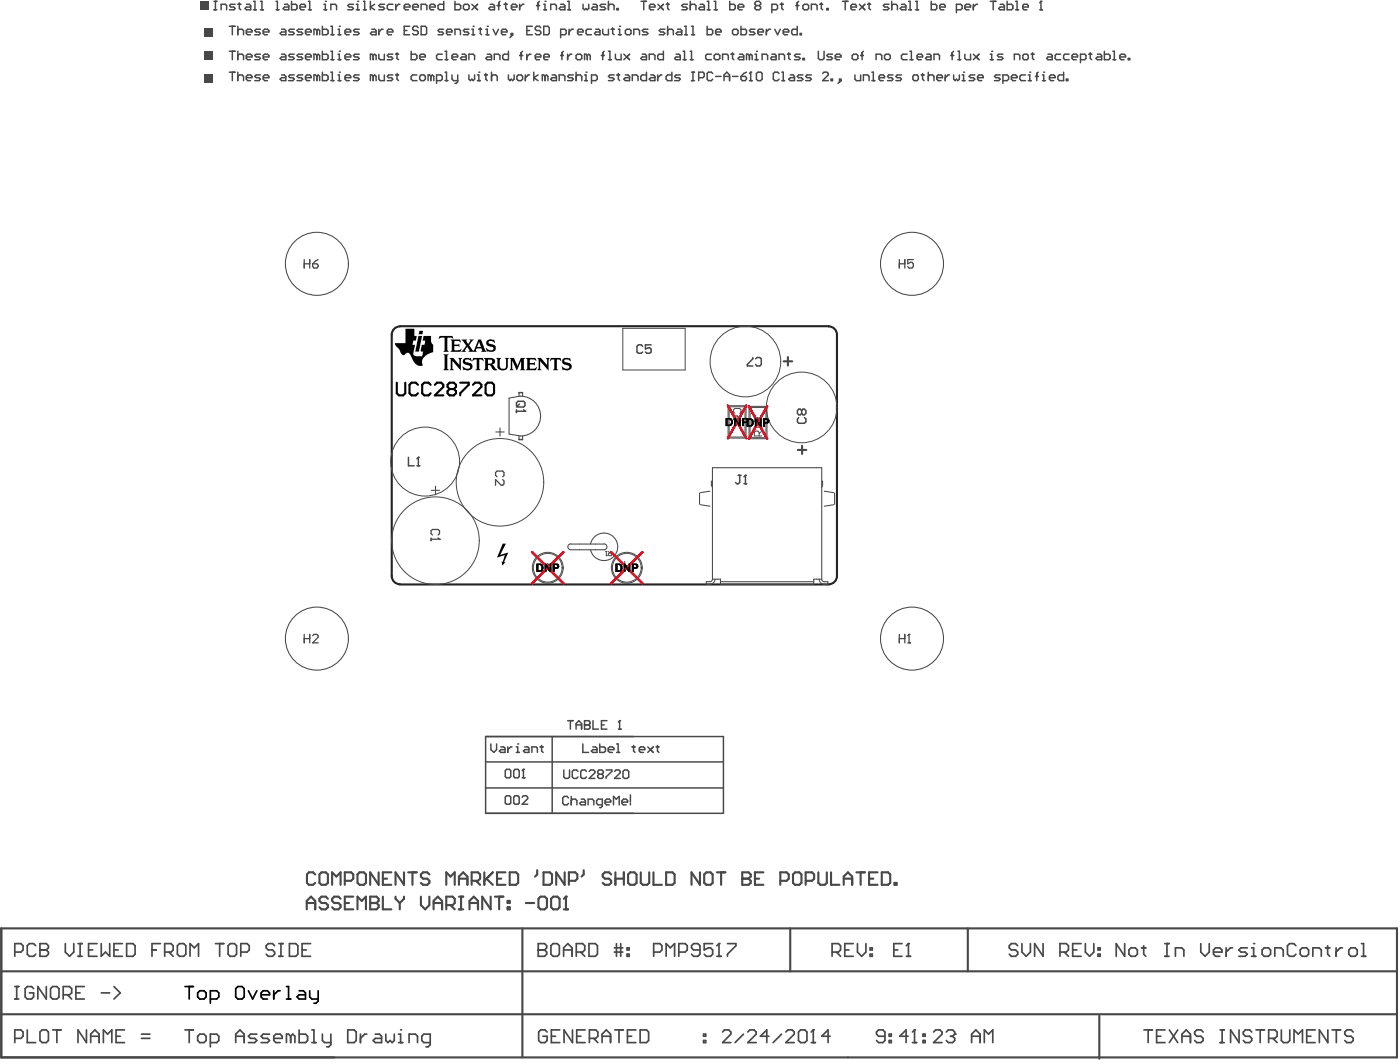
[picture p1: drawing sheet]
<svg xmlns="http://www.w3.org/2000/svg" width="279mm" height="212mm" viewBox="0 0 279 212" stroke-linecap="round" stroke-linejoin="round" font-family="sans-serif">
<path d="M79.6 64.9a1.64 1.64 0 0 0-1.6 1.7v48a1.64 1.64 0 0 0 1.6 1.6M79.6 64.9h85.4M165 64.9a1.64 1.64 0 0 1 1.6 1.7v48a1.64 1.64 0 0 1-1.6 1.6M79.6 116.3h85.4" fill="none" stroke="#242424" stroke-width=".42"/>
<path d="M144.9 80.7l3.7 6.5M148.6 80.7l-3.7 6.5M149.1 80.8l3.6 6.5M152.7 80.8l-3.6 6.5M105.9 109.8l6.3 6.3M112.2 109.8l-6.3 6.3M121.7 109.8l6.2 6.3M127.9 109.8l-6.2 6.3" fill="none" stroke="#ee0e22" stroke-width=".42"/>
<g fill="#000">
<path d="M80.7 65.4h1.8v1.4h.5l-.2 1h-.5l-.2 .8h.5l-.3 1.9 .4 .3 1.3 .1 .3-1h-.6l.1-.6 .2-.7h.5l.2-.8h-.6l.2-.9 1.5-.1v1.2l.4 .6v1.5l-1.1 .3-.8 .7-.3 .7 .1 1h-.8l-.6-.4-.3-.4-.7-1.5-.3-.3h-.5l-.4 .5-.5-.2-.5-.9-.8-1-.1-.3h2.1zM83.3 66.8h.7l-.4 2.4-.2 .7h-.7zM83.5 65.8h.7l-.1 .7h-.8zM88.3 70.5h1l-.2 .2v2.7l.2 .2h-1l.2-.2v-2.4a.34 .34 0 0 0-.2-.5zM87.5 66.8h2.6l.2 .6-.4-.2-.8 .1v2.3l.2 .4h-1l.2-.3v-2.5h-.8l-.4 .2zM89.7 67.5h1.9l.1 .6-.4-.3-.9 .1v.7h.8l.2-.2v.7l-.1-.3h-.9v.8h1.1l.4-.2-.2 .6-2-.1a.44 .44 0 0 0 .2-.6v-1.5zM89.5 71.2h.8l1.1 1.4v-1.1l-.2-.3h.8l-.3 .3v2.2l-1.6-1.9v1.6l.2 .2h-.8l.2-.2v-2zM92.2 71.5l.4-.3h.7l.2 .1 .2-.1 .2 .7-.5-.4-.8 .1a.23 .23 0 0 0-.1 .2 .23 .23 0 0 0 .3 .2l.8 .2 .4 .3 .1 .6-.2 .3-.6 .3-.8-.2-.3 .1-.1-.7 .7 .5h.5l.3-.3-.1-.3-.9-.2-.4-.3-.1-.5zM94.2 71.2h1.9l.2 .7-.3-.4h-.6v1.9l.3 .2h-1.1l.3-.2v-1.9h-.5l-.4 .4zM96.9 67.8l.6-.3 .7 .2 .2-.2 .2 .7-.7-.4-.6 .1a.32 .32 0 0 0 .2 .5l.6 .1 .5 .3 .1 .7-.3 .4-.3 .1-1.1-.1-.1 .1-.1-.8 .7 .5 .6-.1 .2-.3-.2-.2-1.2-.4-.1-.2zM98.8 71.2h.9l-.2 .3v1.4l.3 .5h.7l.2-.3v-1.6l-.2-.3h.8l-.2 .3v1.5l-.2 .4-.6 .3h-.5l-.6-.3-.2-.2v-1.7zM101.5 71.2h.8l.7 1.6 .7-1.6h.8l-.2 .2v2l.2 .2h-1l.2-.2v-1.6l-.8 1.9-.9-1.9v1.6l.2 .2h-.7l.2-.2v-2z"/>
<path d="M104.7 71.2h1.9l.2 .6-.6-.3-.7 .1v.6h.8l.2-.2v.7l-.3-.2h-.7v.8l.9 .1 .5-.4-.2 .6h-2l.3-.2v-1.6a.42 .42 0 0 0-.3-.6zM107 71.2h.7l1.2 1.4v-.8a.34 .34 0 0 0-.2-.5l.7-.1-.2 .4v2.1l-1.6-1.9-.1 1.6 .3 .2h-.8l.2-.4v-1.6zM109.6 71.2h2l.1 .7-.3-.4h-.6v1.9l.3 .2h-1l.2-.2v-1.9h-.5l-.3 .4zM112 71.4l.4-.2h.7l.1 .1 .3-.1 .1 .7-.4-.4h-.6a.29 .29 0 0 0-.3 .2 .29 .29 0 0 0 .1 .3l1 .2 .3 .3 .1 .5-.3 .6-.5 .1-.7-.2-.3 .1-.2-.7 .7 .5h.6l.2-.3-.1-.3-.8-.2-.4-.3-.1-.6zM146.1 83.2h.4l.6 1v-1h.3v1.6h-.3l-.6-1.1v1.1h-.4zM150.3 83.2h.3l.7 1.1v-1.1h.3v1.7h-.3l-.7-1.1v1.1h-.3zM100.1 108.1h.6l-1.1 2.3 1.6-.5-.9 2 .4-.1-.7 .7-.1-.9 .2 .2 .4-1.4-1.6 .5zM108.5 112.1h.2l.7 1.1v-1.1h.3v1.6h-.3l-.7-1v1h-.2zM124.2 112.1h.3l.7 1.1v-1.1h.3v1.6h-.4l-.6-1v1h-.3z"/>
<path d="M91.9 67.5h1.1l-.2 .3 .4 .6 .4-.6-.2-.3h.9l-.9 1.1 .8 1.2 .2-.2 .8-2 .6-.1 .7 2 .3 .5h-1l.2-.2-.1-.5h-1l-.2 .5 .2 .2h-1.6l.2-.4-.5-.6-.5 .6 .3 .4h-1l1-1.2zM95.3 68l-.3 1h.7z"/>
<path d="M96.3 71.2h1.6l.5 .2 .2 .3-.1 .6-.6 .3 .4 .2 .3 .5 .4 .3-.5 .1-.4-.1-.5-.9-.5-.1v.8l.2 .2h-1l.3-.2v-1.6a.36 .36 0 0 0-.3-.6zM97.1 71.5v.8h.5a.32 .32 0 0 0 .4-.4l-.2-.4z"/>
<path d="M144.5 83.2h.9l.3 .2 .2 .7-.3 .5-1.1 .2zM144.8 83.4v1.1l.6-.1 .1-.8-.3-.2z"/>
<path d="M144.5 83.2h.9l.3 .2 .2 .7-.3 .5-1.1 .2zM144.8 83.4v1.1l.6-.1 .1-.8-.3-.2z"/>
<path d="M144.5 83.2h.9l.3 .2 .2 .7-.3 .5-1.1 .2zM144.8 83.4v1.1l.6-.1 .1-.8-.3-.2z"/>
<path d="M147.8 83.2h.5a.53 .53 0 0 1 .7 .5 .53 .53 0 0 1-.7 .5h-.2v.6h-.3zM148.1 83.4v.5h.3a.25 .25 0 0 0 .3-.3 .25 .25 0 0 0-.4-.2z"/>
<path d="M147.8 83.2h.5a.53 .53 0 0 1 .7 .5 .53 .53 0 0 1-.7 .5h-.2v.6h-.3zM148.1 83.4v.5h.3a.25 .25 0 0 0 .3-.3 .25 .25 0 0 0-.4-.2z"/>
<path d="M147.8 83.2h.5a.53 .53 0 0 1 .7 .5 .53 .53 0 0 1-.7 .5h-.2v.6h-.3zM148.1 83.4v.5h.3a.25 .25 0 0 0 .3-.3 .25 .25 0 0 0-.4-.2z"/>
<path d="M148.6 83.2h.8l.4 .2 .2 .4v.6l-.3 .4-1.1 .1zM149 83.5v1.1h.2a.54 .54 0 0 0 .5-.5 .54 .54 0 0 0-.5-.6z"/>
<path d="M148.6 83.2h.8l.4 .2 .2 .4v.6l-.3 .4-1.1 .1zM149 83.5v1.1h.2a.54 .54 0 0 0 .5-.5 .54 .54 0 0 0-.5-.6z"/>
<path d="M148.6 83.2h.8l.4 .2 .2 .4v.6l-.3 .4-1.1 .1zM149 83.5v1.1h.2a.54 .54 0 0 0 .5-.5 .54 .54 0 0 0-.5-.6z"/>
<path d="M151.9 83.2h.6a.52 .52 0 0 1 .6 .6 .52 .52 0 0 1-.6 .4h-.2v.7h-.4zM152.3 83.5v.5h.2a.25 .25 0 0 0 .3-.3 .25 .25 0 0 0-.4-.2z"/>
<path d="M151.9 83.2h.6a.52 .52 0 0 1 .6 .6 .52 .52 0 0 1-.6 .4h-.2v.7h-.4zM152.3 83.5v.5h.2a.25 .25 0 0 0 .3-.3 .25 .25 0 0 0-.4-.2z"/>
<path d="M151.9 83.2h.6a.52 .52 0 0 1 .6 .6 .52 .52 0 0 1-.6 .4h-.2v.7h-.4zM152.3 83.5v.5h.2a.25 .25 0 0 0 .3-.3 .25 .25 0 0 0-.4-.2z"/>
<path d="M106.8 112.1h.9l.3 .3 .2 .8-.3 .4-.2 .1h-.9zM107.1 112.4v1.1l.6-.1 .1-.6a.44 .44 0 0 0-.5-.4z"/>
<path d="M106.8 112.1h.9l.3 .3 .2 .8-.3 .4-.2 .1h-.9zM107.1 112.4v1.1l.6-.1 .1-.6a.44 .44 0 0 0-.5-.4z"/>
<path d="M106.8 112.1h.9l.3 .3 .2 .8-.3 .4-.2 .1h-.9zM107.1 112.4v1.1l.6-.1 .1-.6a.44 .44 0 0 0-.5-.4z"/>
<path d="M110.1 112.1h.5a.5 .5 0 0 1 .7 .5 .5 .5 0 0 1-.5 .5l-.4 .1v.5h-.3zM110.4 112.4v.5h.2a.27 .27 0 0 0 .4-.3 .27 .27 0 0 0-.4-.2z"/>
<path d="M110.1 112.1h.5a.5 .5 0 0 1 .7 .5 .5 .5 0 0 1-.5 .5l-.4 .1v.5h-.3zM110.4 112.4v.5h.2a.27 .27 0 0 0 .4-.3 .27 .27 0 0 0-.4-.2z"/>
<path d="M110.1 112.1h.5a.5 .5 0 0 1 .7 .5 .5 .5 0 0 1-.5 .5l-.4 .1v.5h-.3zM110.4 112.4v.5h.2a.27 .27 0 0 0 .4-.3 .27 .27 0 0 0-.4-.2z"/>
<path d="M122.5 112.1h.9l.3 .3 .2 .8-.3 .4-.2 .1h-.9zM122.9 112.4v1.1h.5l.2-.7a.44 .44 0 0 0-.6-.4z"/>
<path d="M122.5 112.1h.9l.3 .3 .2 .8-.3 .4-.2 .1h-.9zM122.9 112.4v1.1h.5l.2-.7a.44 .44 0 0 0-.6-.4z"/>
<path d="M122.5 112.1h.9l.3 .3 .2 .8-.3 .4-.2 .1h-.9zM122.9 112.4v1.1h.5l.2-.7a.44 .44 0 0 0-.6-.4z"/>
<path d="M125.8 112.1h.6a.5 .5 0 0 1 .6 .5 .5 .5 0 0 1-.5 .5l-.4 .1v.5h-.3zM126.1 112.4v.5h.2a.27 .27 0 0 0 .4-.3 .27 .27 0 0 0-.4-.2z"/>
<path d="M125.8 112.1h.6a.5 .5 0 0 1 .6 .5 .5 .5 0 0 1-.5 .5l-.4 .1v.5h-.3zM126.1 112.4v.5h.2a.27 .27 0 0 0 .4-.3 .27 .27 0 0 0-.4-.2z"/>
<path d="M125.8 112.1h.6a.5 .5 0 0 1 .6 .5 .5 .5 0 0 1-.5 .5l-.4 .1v.5h-.3zM126.1 112.4v.5h.2a.27 .27 0 0 0 .4-.3 .27 .27 0 0 0-.4-.2z"/>
</g>
<path d="M79 76.1v2.1l.4 .5h.9l.4-.5v-2.1M83.2 76.5l-.4-.4h-.9l-.4 .4v1.7l.4 .5h.9l.4-.5M85.7 76.5l-.4-.4h-.8l-.5 .4v1.7l.5 .5h.8l.4-.5M86.6 76.5l.4-.4h.8l.5 .4v.5l-1.7 1.7h1.7M89.5 77.4l-.4 .4v.4l.4 .5h.9l.4-.5v-.4l-.4-.4M89.5 77.4l-.4-.4v-.5l.4-.4h.9l.4 .4v.5l-.4 .4M89.5 77.4h.9M91.6 76.1h1.7v.4l-1.7 1.7v.5M94.1 76.5l.5-.4h.8l.4 .4v.5l-1.7 1.7h1.7M96.7 76.5l.4-.4h.8l.5 .4v1.7l-.5 .5h-.8l-.4-.5z" fill="none" stroke="#000" stroke-width=".42"/>
<g fill="none" stroke="#000" stroke-width=".34">
<path d="M36.8 196.3h1.7M37.7 196.3v2.4M39.3 197.5l.5-.4h.8l.4 .4v.8l-.4 .4h-.8l-.5-.4zM41.9 198.7h1.2l.5-.4v-.8l-.5-.4h-1.2v2.5M46.9 196.7l.4-.4h.9l.4 .4v1.6l-.4 .4h-.9l-.4-.4zM49.4 197.1l.9 1.6 .8-1.6M52 197.9h1.7v-.4l-.5-.4h-.8l-.4 .4v.8l.4 .4h.8M54.5 197.1v1.6M55.8 197.1h-.5l-.8 .8M57 196.3h.4v2.4M57 198.7h.9M59.5 197.1h.9l.4 .4v1.2h-1.3l-.4-.4 .4-.4h1.3"/>
<path d="M61.7 197.1v1.2l.4 .4h1.2M63.3 197.1v2.1l-.4 .4h-.4"/>
</g>
<g fill="none" stroke="#484848" stroke-width=".21">
<path d="M103.3 78.1h.7M103.7 78.8l-2.4 .4v7.2l2.4 .3M104 78.8v-.7h-.7v.8M103.3 86.7v.8h.7v-.8M103.3 87.4h.7M139.3 98.1v2.2M141.3 97.7l-1.9 .3M141.8 93h21.8v22.2h-1.6v1h-18.6v-1h-1.6zM141.8 95.7h-.2v.8l.2 .5M163.6 95.7h.1v.8l-.1 .5M164.1 97.7l1.9 .3M166.1 98.1v2.2"/>
<path d="M113.6 108.2h6.6M113.6 109.4h6.6M139.4 100.4l1.9 .3M141.3 115.7h-.7v.5h.7M143.4 115.7h18.6M164.1 115.7h.7v.5h-.7M166 100.4l-1.9 .3"/>
</g>
<g fill="none" stroke="#484848" stroke-width=".2">
<path d="M124 65.3h12.4v8.3h-12.4zM144.9 80.8v6.3M145 80.8h.1v6.3h-.1M145.1 87v.2h3.3v-.2M145.1 80.8v.1h3.3v-.1M145.1 86.9h3.3M145.1 80.7h3.3M148.3 80.8v6.3M148.3 80.8h.2v6.3h-.2M149.1 80.9v6.3M149.1 80.9h.2v6.3h-.2M149.2 87.2v-.1h3.4v.1"/>
<path d="M149.2 81v-.2h3.4v.2M149.2 87.3h3.4M149.2 81.1h3.4M152.5 80.9v6.3M152.5 80.9h.2v6.3h-.2"/>
</g>
<path d="M.3 184.7h277.8v25.7h-277.8zM.3 193.2h277.8M104 184.7v25.7M157.3 184.7v8.5M192.7 184.7v8.5M.3 201.8h277.7M218.8 202.1v8.5" fill="none" stroke="#484848" stroke-width=".42"/>
<path d="M96.7 146.5h47.3v15.3h-47.3zM96.7 156.7h47.3M96.7 151.6h47.2M109.9 146.5v15.3" fill="none" stroke="#484848" stroke-width=".29"/>
<g fill="#484848">
<path d="M40.7 5.6h1.7v1.7h-1.7z" fill-rule="evenodd"/>
<path d="M40.7 10.2h1.7v1.7h-1.7z" fill-rule="evenodd"/>
<path d="M40.7 14.8h1.7v1.7h-1.7z" fill-rule="evenodd"/>
<path d="M39.9 .3h1.6v1.6h-1.6z" fill-rule="evenodd"/>
</g>
<path d="M85.9 97.5h1.6M86.7 96.7v1.7" fill="none" stroke="#484848" stroke-width=".21"/>
<g fill="none" stroke="#484848" stroke-width=".34">
<path d="M223.9 187.7v2.5l-1.7-2.5v2.5M224.7 189l.5-.4h.8l.4 .4v.8l-.4 .4h-.8l-.5-.4zM227.3 188.6h.8M227.7 188.1v1.7l.4 .4M231.9 190.2h.8M231.9 187.7h.8M232.3 187.7v2.5M234 190.2v-1.6h1.3l.4 .4v1.2M239 187.7v1.7l.9 .8 .8-.8v-1.7M241.6 189.4h1.6v-.4l-.4-.4h-.8l-.4 .4v.8l.4 .4h.8M244.1 188.6v1.6M245.4 188.6h-.5l-.8 .8"/>
<path d="M248.3 188.6h-1.3l-.4 .4 .4 .4h.9l.4 .4-.4 .4h-1.3M249.1 190.2h.9M249.1 188.6h.5v1.6"/>
</g>
<circle cx="249.6" cy="187.7" r=".17" fill="#484848"/>
<g fill="none" stroke="#484848" stroke-width=".34">
<path d="M177.9 189h.8M179.6 187.7h-1.7v2.5h1.7M180.4 190.2h.9M180.8 187.7v2.5M251.2 189l.5-.4h.8l.4 .4v.8l-.4 .4h-.8l-.5-.4zM253.8 190.2v-1.6h1.2l.5 .4v1.2M258 188.1l-.4-.4h-.9l-.4 .4v1.7l.4 .4h.9l.4-.4M258.8 189l.4-.4h.9l.4 .4v.8l-.4 .4h-.9l-.4-.4zM261.3 190.2v-1.6h1.3l.4 .4v1.2M263.9 188.6h.8M264.3 188.1v1.7l.4 .4M266 188.6v1.6"/>
<path d="M267.2 188.6h-.4l-.8 .8M268.5 189l.4-.4h.9l.4 .4v.8l-.4 .4h-.9l-.4-.4zM271 190.2h.9M271 187.7h.4v2.5"/>
</g>
<path d="M98.7 85.9h1.7M99.5 85.1v1.7" fill="none" stroke="#484848" stroke-width=".21"/>
<path d="M156 71.9h1.7M156.8 71v1.7" fill="none" stroke="#484848" stroke-width=".42"/>
<path d="M146 83l.3-.3h.4v.8l-.2 .2h-.2l-.3-.2zM146.3 82.2l-.3-.2v-.5l.3-.2h1l.2 .2v.5l-.2 .2M146.7 82.7l.8 1" fill="none" stroke="#484848" stroke-width=".2"/>
<path d="M85.8 107v.6M85.8 107.3h1.7M86.1 106.4l-.3-.2v-.6l.3-.3h1.1l.3 .3v.6l-.3 .2M87.2 107l.3 .3M87.5 107.3h.1" fill="none" stroke="#484848" stroke-width=".25"/>
<path d="M100.8 153h.6l.3 .3v1.2l-.3 .2h-.6l-.2-.2v-1.2zM102.5 153h.6l.3 .3v1.2l-.3 .2h-.6l-.2-.2v-1.2zM103.9 154.7h.6M104.2 153h.1M104.2 153v1.7M104.2 153l-.3 .3" fill="none" stroke="#484848" stroke-width=".29"/>
<circle cx="180.8" cy="187.7" r=".17" fill="#484848"/>
<g fill="none" stroke="#484848" stroke-width=".34">
<path d="M130.1 189.4h1.2l.5-.4v-.9l-.5-.4h-1.2v2.5M132.6 190.2v-2.5l.8 .9 .9-.9v2.5M135.1 189.4h1.3l.4-.4v-.9l-.4-.4h-1.3v2.5M139.3 189h-1.2l-.4-.4v-.5l.4-.4h.8l.4 .4v1.7l-.4 .4h-.8l-.4-.4M141.9 187.7h-1.7v1.3l.8-.4h.4l.5 .4v.8l-.5 .4h-.8l-.4-.4M142.7 190.2h.8M143.1 187.7v2.5M180.8 187.7l-.4 .4M2.9 206.6h1.3l.4-.5v-.8l-.4-.4h-1.3v2.5M5.4 204.9v2.5h1.7M8 205.3l.4-.4h.8l.4 .4v1.7l-.4 .4h-.8l-.4-.4zM10.5 204.9h1.7"/>
<path d="M11.3 204.9v2.5M17.2 204.9v2.5l-1.7-2.5v2.5M18.1 207.4v-1.7l.8-.8 .8 .8v1.7M18.1 206.1h1.6M20.6 207.4v-2.5l.8 .8 .9-.8v2.5M23.1 206.1h.8M24.8 204.9h-1.7v2.5h1.7M28.2 206.6h1.6M28.2 205.7h1.6M108.9 205.3l-.4-.4h-.8l-.5 .4v1.7l.5 .4h.8l.4-.4v-.9h-.8M109.8 206.1h.8M111.4 204.9h-1.6v2.5h1.6"/>
<path d="M114 204.9v2.5l-1.7-2.5v2.5M114.8 206.1h.8M116.5 204.9h-1.7v2.5h1.7M117.3 206.6h1.3l.4-.5v-.8l-.4-.4h-1.3v2.5M118.2 206.6l.8 .8M119.9 206.1h1.6M119.9 207.4v-1.7l.8-.8 .8 .8v1.7M122.4 204.9h1.7M123.2 204.9v2.5M124.9 206.1h.8M126.6 204.9h-1.7v2.5h1.7M127.4 204.9h1.3l.4 .4v1.7l-.4 .4h-1.3z"/>
<path d="M140.1 207h.4v.4h-.4zM140.1 205.7h.4v.4h-.4z"/>
</g>
<g fill="none" stroke="#484848" stroke-width=".29">
<path d="M102.8 80.1l.3-.3h1.1l.3 .3v.6l-.3 .3h-1.1l-.3-.3zM102.8 81.5v.6M102.8 81.8h1.7M103.4 80.4l-.6 .6M104.2 81.5l.3 .3M104.5 81.8h.1M100.8 158.3h.6l.3 .3v1.1l-.3 .3h-.6l-.2-.3v-1.1zM102.5 158.3h.6l.3 .3v1.1l-.3 .3h-.6l-.2-.3v-1.1zM103.9 158.6l.3-.3h.6l.2 .3v.3l-1.1 1.1h1.1M113 143.4h1.1M113.5 143.4v1.7M114.7 145.1v-1.1l.5-.6 .6 .6v1.1"/>
<path d="M114.7 144.2h1.1M116.4 144.2h.1M116.4 143.4h.8l.3 .3v.3l-.3 .2 .3 .3v.3l-.3 .3h-.8zM116.4 144.2h.8M118 143.4v1.7h1.1M119.7 144.2h.6M120.8 143.4h-1.1v1.7h1.1M123.1 145.1h.5M123.3 143.4h.1M123.3 143.4v1.7M123.3 143.4l-.2 .3"/>
</g>
<path d="M60.6 51.6v1.7M60.6 52.5h1.1M61.7 51.6v1.7M62.2 52.5h.9l.2 .3v.2l-.2 .3h-.6l-.3-.3zM63.3 51.6l-.5 .3-.6 .6M98.9 94.9l-.3-.3v-.6l.3-.3h1.2l.2 .3v.6l-.2 .3M100.1 95.4l.2 .3v.5l-.2 .3h-.3l-1.2-1.1v1.1M60.6 126.2v1.7M60.6 127h1.1M61.7 126.2v1.7M62.2 126.5l.3-.3h.6l.2 .3v.2l-1.1 1.2h1.1" fill="none" stroke="#484848" stroke-width=".25"/>
<path d="M150.2 85h.1M150.2 85h1.4M150.2 85l.2 .3M150.6 83.1h.1M150.6 83.1h-.2l-.2 .2v.5l.2 .2M150.6 83.1l.3 .2M150.9 83.3l.2-.2h.3l.2 .2v.5l-.2 .2M150.9 83.3v.2M151.1 86.7v-.7l-.2-.2h-.5l-.2 .2v.7h1.4M151.6 85.8l-.5 .5M151.6 84.8v.5" fill="none" stroke="#484848" stroke-width=".2"/>
<circle cx="143.1" cy="187.7" r=".17" fill="#484848"/>
<path d="M107.1 187.7v2.5h1.3l.4-.4v-.4l-.4-.4h-1.3M143.1 187.7l-.4 .4M144.8 187.7h1.7v.4l-1.7 1.7v.4" fill="none" stroke="#484848" stroke-width=".34"/>
<circle cx="107.1" cy="189" r=".17" fill="#484848"/>
<g fill="none" stroke="#484848" stroke-width=".34">
<path d="M107.1 187.7h1.3l.4 .4v.5l-.4 .4h-1.3M109.7 188.1l.4-.4h.8l.5 .4v1.7l-.5 .4h-.8l-.4-.4zM112.2 189h1.7M112.2 190.2v-1.6l.8-.9 .9 .9v1.6M114.7 189.4h1.3l.4-.4v-.9l-.4-.4h-1.3v2.5M115.6 189.4l.8 .8M117.2 187.7h1.3l.4 .4v1.7l-.4 .4h-1.3zM122.3 189.4h1.7M122.3 188.6h1.7M122.7 187.7v2.5M123.6 187.7v2.5M124.8 188.6h.4v.4h-.4z"/>
<path d="M124.8 189.8h.4v.4h-.4z"/>
</g>
<path d="M104.7 179.6h1.6M107.2 178.8l.4-.4h.9l.4 .4v1.7l-.4 .4h-.9l-.4-.4zM109.7 178.8l.4-.4h.9l.4 .4v1.7l-.4 .4h-.9l-.4-.4zM112.7 178.4v2.5M112.2 180.9h.9" fill="none" stroke="#484848" stroke-width=".42"/>
<circle cx="112.7" cy="178.4" r=".21" fill="#484848"/>
<path d="M112.7 178.4l-.5 .4" fill="none" stroke="#484848" stroke-width=".42"/>
<g fill="none" stroke="#484848" stroke-width=".29">
<path d="M127.9 68.9l-.3-.3h-.5l-.3 .3v1.1l.3 .3h.5l.3-.3M129.6 68.6h-1.1v.8l.8-.2 .3 .2v.6l-.3 .3h-.5l-.3-.3M149.9 71.1v.3l-1.1 1.1v.3h1.1M150.4 71.4l.3-.3h.6l.2 .3v1.1l-.2 .3h-.6l-.3-.3M112.2 153.2v1.4l.3 .3h.6l.3-.3v-1.4M115.1 153.5l-.3-.3h-.6l-.3 .3v1.1l.3 .3h.6l.3-.3M116 148v1.7h1.2M116.7 153.5l-.3-.3h-.5l-.3 .3v1.1l.3 .3h.5l.3-.3M117.3 153.5l.3-.3h.5l.3 .3v.2l-1.1 1.2h1.1M118 148.6h.6l.2 .2v.9h-.8l-.3-.3 .3-.3h.8M119.3 154l-.3 .3v.3l.3 .3h.5l.3-.3v-.3l-.3-.3M119.3 154l-.3-.3v-.2l.3-.3h.5l.3 .3v.2l-.3 .3"/>
<path d="M119.3 154h.5M119.4 148v1.7h.8l.3-.3v-.6l-.3-.2h-.8M120.7 153.2h1.1v.3l-1.1 1.1v.3M121.1 149.1h1.1v-.3l-.3-.2h-.5l-.3 .2v.6l.3 .3h.5M122.3 153.5l.3-.3h.6l.3 .3v.2l-1.2 1.2h1.2M122.8 149.7h.5M122.8 148h.3v1.7M124 153.5l.3-.3h.6l.3 .3v1.1l-.3 .3h-.6l-.3-.3zM125.8 148.6h.6M126.1 148.3v1.1l.3 .3M127.3 149.1h1.1v-.3l-.3-.2h-.6l-.2 .2v.6l.2 .3h.6M128.9 148.6l1.1 1.1"/>
<path d="M130 148.6l-1.1 1.1M130.6 148.6h.6M130.9 148.3v1.1l.3 .3"/>
</g>
<path d="M109.9 112.1v1.3l-.9-1.3v1.3M120.6 109.7h.3M120.7 110.5h.1M120.7 109.7v.8M120.9 110.4l-.2 .1M121.1 109.7l.3 .3M121.7 109.7v.8l-.6-.1v-.3l.2-.1h.4M124.4 111.7v1.2h.8" fill="none" stroke="#484848" stroke-width=".2"/>
<path d="M176.2 206.1h-1.3l-.4-.4v-.4l.4-.4h.8l.5 .4v1.7l-.5 .4h-.8l-.4-.4M177 207h.4v.4h-.4zM177 205.7h.4v.4h-.4zM180.8 206.1h-1.7l1.3-1.2v2.5M181.6 207.4h.9M182.1 204.9v2.5" fill="none" stroke="#484848" stroke-width=".34"/>
<circle cx="182.1" cy="204.9" r=".17" fill="#484848"/>
<path d="M182.1 204.9l-.5 .4M183.7 205.7h.5v.4h-.5zM183.7 207h.5v.4h-.5zM185.8 205.3l.5-.4h.8l.4 .4v.4l-1.7 1.7h1.7M188.4 205.3l.4-.4h.8l.5 .4v.4" fill="none" stroke="#484848" stroke-width=".34"/>
<circle cx="190.1" cy="205.7" r=".17" fill="#484848"/>
<g fill="none" stroke="#484848" stroke-width=".34">
<path d="M2.9 196.3h.8M2.9 198.7h.8M3.3 196.3v2.4M6.7 196.7l-.4-.4h-.9l-.4 .4v1.6l.4 .4h.9l.4-.4v-.8h-.9M9.2 196.3v2.4l-1.7-2.4v2.4M10.1 196.7l.4-.4h.8l.4 .4v1.6l-.4 .4h-.8l-.4-.4zM12.6 197.9h1.2l.5-.4v-.8l-.5-.4h-1.2v2.4M13.4 197.9l.9 .8M15.1 197.5h.8M16.8 196.3h-1.7v2.4h1.7M20.2 197.5h1.6M22.7 196.3l1.2 1.2-1.2 1.2"/>
<path d="M165.6 189.4h1.3l.4-.4v-.9l-.4-.4h-1.3v2.5M166.5 189.4l.8 .8M168.2 189h.8M169.9 187.7h-1.7v2.5h1.7M170.7 187.7v1.7l.8 .8 .9-.8v-1.7M173.2 189.8h.4v.4h-.4zM173.2 188.6h.4v.4h-.4zM36.8 204.9h1.7M37.7 204.9v2.5M39.3 206.1l.5-.4h.8l.4 .4v.9l-.4 .4h-.8l-.5-.4zM41.9 207.4h1.2l.5-.4v-.9l-.5-.4h-1.2v2.6M46.9 206.1h1.7"/>
<path d="M46.9 207.4v-1.7l.9-.8 .8 .8v1.7M51.1 205.7h-1.2l-.5 .4 .5 .5h.8l.4 .4-.4 .4h-1.3M53.7 205.7h-1.3l-.4 .4 .4 .5h.8l.5 .4-.5 .4h-1.2M54.5 206.6h1.7v-.5l-.4-.4h-.9l-.4 .4v.9l.4 .4h.9M57.9 206.1l-.5-.4h-.4v1.7M57.9 206.1v1.3M57.9 206.1l.4-.4 .4 .4v1.3M59.5 204.9v2.5h1.3l.4-.4v-.9l-.4-.4h-1.3M62.1 207.4h.8M62.1 204.9h.4v2.5M64.2 205.7v1.3l.4 .4h1.3M65.9 205.7v2.1l-.5 .5h-.4"/>
<path d="M69.2 204.9h1.3l.4 .4v1.7l-.4 .4h-1.3zM71.8 205.7v1.7M73 205.7h-.4l-.8 .9M74.7 205.7h.8l.5 .4v1.3h-1.3l-.4-.4 .4-.4h1.3M76.8 205.7v1.3l.4 .4 .4-.4 .5 .4 .4-.4v-1.3M79.3 207.4h.9M79.3 205.7h.4v1.7M189.2 206.1h.4M189.6 206.1l.5 .5v.4l-.5 .4h-.8l-.4-.4M190.1 205.7l-.5 .4M193.4 206.1h1.7M193.4 207.4v-1.7l.9-.8 .8 .8v1.7"/>
<path d="M195.9 207.4v-2.5l.9 .8 .8-.8v2.5"/>
</g>
<path d="M179 51.6v1.7M179 52.5h1.1M180.1 51.6v1.7M181.8 51.6h-1.1v.9l.6-.3h.3l.2 .3v.5l-.2 .3h-.6l-.3-.3M179 126.2v1.7M179 127h1.1M180.1 126.2v1.7M180.7 127.9h.6M181 126.2h.1M181 126.2v1.7M181 126.2l-.3 .3" fill="none" stroke="#484848" stroke-width=".25"/>
<path d="M158.8 89.5h1.7M159.7 88.7v1.6" fill="none" stroke="#484848" stroke-width=".42"/>
<g fill="none" stroke="#484848" stroke-width=".29">
<path d="M81.3 91v1.7h1.1M83 92.7h.5M83.3 91h.1M83.3 91v1.7M83.3 91l-.3 .3M159 83.1l-.3 .3v.5l.3 .3h1.1l.3-.3v-.5l-.3-.3M159.6 81.7l-.3-.3h-.3l-.3 .3v.5l.3 .3h.3l.3-.3M159.6 81.7l.2-.3h.3l.3 .3v.5l-.3 .3h-.3l-.2-.3M159.6 81.7v.5M113.2 158.7l-.3-.3h-.6l-.3 .3v1.1l.3 .3h.6l.3-.3M113.7 159.3l.3-.3h.6l.2 .3v.8M113.7 158.4v1.7"/>
<path d="M115.7 159h.5l.3 .3v.8h-.8l-.3-.3 .3-.2h.8M120.4 159.6h1.2v-.3l-.3-.3h-.6l-.3 .3v.5l.3 .3h.6M123.8 159.6h1.1v-.3l-.2-.3h-.6l-.3 .3v.5l.3 .3h.6M125.5 158.1v1.5M125.5 159.8v.3M117.1 160.1v-1.1h.8l.3 .3v.8M119.9 160.1h-.8l-.3-.3v-.5l.3-.3h.8v1.4l-.3 .3h-.2M122.1 160.1v-1.7l.6 .6 .6-.6v1.7"/>
</g>
<circle cx="79.7" cy="204.9" r=".17" fill="#484848"/>
<path d="M81.4 207.4v-1.7h1.3l.4 .4v1.3M85.6 207.4h-1.2l-.4-.4v-.9l.4-.4h1.2v2.1l-.4 .5h-.4M143.8 205.3l.4-.4h.9l.4 .4v.4l-1.7 1.7h1.7M148 205.7l-1.7 1.7M148.9 205.3l.4-.4h.8l.4 .4v.4l-1.6 1.7h1.6M153.1 206.1h-1.7l1.2-1.2v2.5M155.6 205.7l-1.7 1.7M156.4 205.3l.4-.4h.9l.4 .4v.4l-1.7 1.7h1.7M159 205.3l.4-.4h.8l.4 .4v1.7l-.4 .4h-.8l-.4-.4zM161.5 207.4h.8M161.9 204.9v2.5" fill="none" stroke="#484848" stroke-width=".34"/>
<circle cx="161.9" cy="204.9" r=".17" fill="#484848"/>
<path d="M202.6 188.1l-.4-.4h-.9l-.4 .4v.5l.4 .4h.9l.4 .4v.4l-.4 .4h-.9l-.4-.4M203.4 187.7v1.7l.9 .8 .8-.8v-1.7M207.6 187.7v2.5l-1.6-2.5v2.5M211 189.4h1.3l.4-.4v-.9l-.4-.4h-1.3v2.5M211.9 189.4l.8 .8M213.5 189h.9M215.2 187.7h-1.7v2.5h1.7M216.1 187.7v1.7l.8 .8 .8-.8v-1.7M218.6 188.6h.4v.4h-.4zM218.6 189.8h.4v.4h-.4zM161.9 204.9l-.4 .4M165.3 206.1h-1.7l1.2-1.2v2.5" fill="none" stroke="#484848" stroke-width=".34"/>
<g fill="none" stroke="#484848" stroke-width=".42">
<path d="M62.7 174l-.4-.5h-.8l-.4 .5v1.6l.4 .4h.8l.4-.4M63.6 174l.4-.5h.9l.4 .5v1.6l-.4 .4h-.9l-.4-.4zM66.1 176v-2.5l.9 .9 .8-.9v2.5M68.6 175.2h1.3l.4-.4v-.8l-.4-.5h-1.3v2.5M71.2 174l.4-.5h.8l.4 .5v1.6l-.4 .4h-.8l-.4-.4zM75.4 173.5v2.5l-1.7-2.5v2.5M76.2 174.8h.9M77.9 173.5h-1.7v2.5h1.7M80.4 173.5v2.5l-1.7-2.5v2.5M81.3 173.5h1.6M82.1 173.5v2.5M85.5 174l-.4-.5h-.9l-.4 .5v.4l.4 .4h.9l.4 .4v.4l-.4 .4h-.9l-.4-.4"/>
<path d="M88.8 176v-2.5l.9 .9 .8-.9v2.5M91.4 174.8h1.6M91.4 176v-1.6l.8-.9 .8 .9v1.6M93.9 175.2h1.3l.4-.4v-.8l-.4-.5h-1.3v2.5M94.7 175.2l.9 .8M96.4 173.5v2.5M96.8 174.8l1.3 1.2M98.1 173.5l-1.7 1.7M98.9 174.8h.9M100.6 173.5h-1.7v2.5h1.7M101.5 173.5h1.2l.4 .5v1.6l-.4 .4h-1.2zM106.9 173.1v.9l-.4 .4"/>
<path d="M108.2 173.5h1.3l.4 .5v1.6l-.4 .4h-1.3zM112.4 173.5v2.5l-1.7-2.5v2.5M113.2 175.2h1.3l.4-.4v-.8l-.4-.5h-1.3v2.5M116.2 173.1v.9l-.4 .4M121.7 174l-.5-.5h-.8l-.4 .5v.4l.4 .4h.8l.5 .4v.4l-.5 .4h-.8l-.4-.4M122.5 174.8h1.7M122.5 173.5v2.5M124.2 173.5v2.5M125 174l.5-.5h.8l.4 .5v1.6l-.4 .4h-.8l-.5-.4zM127.6 173.5v2.1l.4 .4h.8l.4-.4v-2.1M130.1 173.5v2.5h1.7M132.6 173.5h1.3l.4 .5v1.6l-.4 .4h-1.3z"/>
<path d="M139.3 173.5v2.5l-1.6-2.5v2.5M140.2 174l.4-.5h.8l.5 .5v1.6l-.5 .4h-.8l-.4-.4zM142.7 173.5h1.7M143.5 173.5v2.5M147.8 173.5v2.5h1.2l.4-.4v-.4l-.4-.4h-1.2"/>
</g>
<circle cx="147.8" cy="174.8" r=".21" fill="#484848"/>
<g fill="none" stroke="#484848" stroke-width=".42">
<path d="M61.1 179.6h1.6M65.3 178.8l-.4-.4h-.9l-.4 .4v.4l.4 .4h.9l.4 .5v.4l-.4 .4h-.9l-.4-.4M67.8 178.8l-.4-.4h-.9l-.4 .4v.4l.4 .4h.9l.4 .5v.4l-.4 .4h-.9l-.4-.4M68.6 179.6h.9M70.3 178.4h-1.7v2.5h1.7M73.7 178.4v2.5h1.3l.4-.4v-.4l-.4-.5h-1.3M147.8 173.5h1.2l.4 .5v.4l-.4 .4h-1.2M150.3 174.8h.8M152 173.5h-1.7v2.5h1.7M155.3 175.2h1.3l.4-.4v-.8l-.4-.5h-1.3v2.5M157.9 174l.4-.5h.8l.4 .5v1.6l-.4 .4h-.8l-.4-.4zM160.4 175.2h1.2l.5-.4v-.8l-.5-.5h-1.2v2.5"/>
<path d="M162.9 173.5v2.1l.4 .4h.9l.4-.4v-2.1M165.4 173.5v2.5h1.7M168 174.8h1.6M168 176v-1.6l.8-.9 .8 .9v1.6M170.5 173.5h1.7M171.3 173.5v2.5M173 174.8h.9M174.7 173.5h-1.7v2.5h1.7M175.5 173.5h1.3l.4 .5v1.6l-.4 .4h-1.3zM178.1 175.6h.4v.4h-.4zM61.1 180.9v-1.7l.8-.8 .8 .8v1.7M71.2 180.9v-2.5l.8 .8 .8-.8v2.5"/>
</g>
<circle cx="73.7" cy="179.6" r=".21" fill="#484848"/>
<g fill="none" stroke="#484848" stroke-width=".42">
<path d="M73.7 178.4h1.3l.4 .4v.4l-.4 .4h-1.3M76.2 178.4v2.5h1.7M78.7 178.4v.4l.9 .8M79.6 179.6v1.3M80.4 178.4v.4l-.8 .8M83.8 178.4v1.7l.8 .8 .9-.8v-1.7M86.3 179.6h1.7M91.4 178.4h.8M91.8 178.4v2.5M93.5 179.6h1.7M97.7 178.4v2.5l-1.7-2.5v2.5M98.5 178.4h1.7"/>
<path d="M99.4 178.4v2.5M101 179.2h.5v.4h-.5zM86.3 180.9v-1.7l.9-.8 .8 .8v1.7M88.8 180.1h1.3l.4-.5v-.8l-.4-.4h-1.3v2.5M89.7 180.1l.8 .8M91.4 180.9h.8M93.5 180.9v-1.7l.8-.8 .9 .8v1.7M101 180.5h.5v.4h-.5z"/>
</g>
<g fill="none" stroke="#484848" stroke-width=".29">
<path d="M42.6 .3h.6M42.6 1.9h.6M42.9 .3v1.6M44 1.9v-1h.9l.2 .2v.8M45.7 14.4h1.1M45.7 5.2h1.1M45.7 10.2h1.1M46.3 5.2v1.7M46.3 10.2v1.7M46.3 14.4v1.6M46.8 .9h-.8l-.3 .2 .3 .3h.5l.3 .3-.3 .2h-.8M47.3 5.2v1.7"/>
<path d="M47.3 10.2v1.7M47.3 14.4v1.6M47.3 15.2l.3-.3h.6l.3 .3v.8M47.3 6.1l.3-.3h.6l.3 .3v.8M47.3 11l.3-.2h.6l.3 .2v.9M47.4 .9h.5M47.6 .6v1.1l.3 .2M49 15.5h1.2v-.3l-.3-.3h-.6l-.3 .3v.5l.3 .3h.6M49 6.4h1.2v-.3l-.3-.3h-.6l-.3 .3v.6l.3 .2h.6M49 11.3h1.2v-.3l-.3-.2h-.6l-.3 .2v.6l.3 .3h.6M49.1 .9h.5l.3 .2v.8h-.8l-.3-.2 .3-.3h.8M50.5 .3h.3v1.6"/>
<path d="M50.5 1.9h.5M51.8 14.9h-.8l-.3 .3 .3 .3h.6l.2 .2-.2 .3h-.9M51.8 5.8h-.8l-.3 .3 .3 .3h.6l.2 .3-.2 .2h-.9M51.8 .3h.3v1.6M51.8 1.9h.6M51.8 10.8h-.8l-.3 .2 .3 .3h.6l.2 .3-.2 .3h-.9M52.4 15.5h1.1v-.3l-.3-.3h-.5l-.3 .3v.5l.3 .3h.5M52.4 6.4h1.1v-.3l-.3-.3h-.5l-.3 .3v.6l.3 .2h.5M52.4 11.3h1.1v-.3l-.3-.2h-.5l-.3 .2v.6l.3 .3h.5M55 .3h.2v1.6M55 1.9h.5M56.1 14.9h.5l.3 .3v.8h-.8l-.3-.3 .3-.2h.8"/>
<path d="M56.1 5.8h.5l.3 .3v.8h-.8l-.3-.2 .3-.3h.8M56.1 10.8h.5l.3 .2v.9h-.8l-.3-.3 .3-.3h.8M56.6 .9h.6l.3 .2v.8h-.9l-.2-.2 .2-.3h.9M58 .3v1.6h.9l.2-.2v-.6l-.2-.2h-.9M58.6 14.9h-.9l-.3 .3 .3 .3h.6l.3 .2-.3 .3h-.9M58.6 5.8h-.9l-.3 .3 .3 .3h.6l.3 .3-.3 .2h-.9M58.6 10.8h-.9l-.3 .2 .3 .3h.6l.3 .3-.3 .3h-.9M59.7 1.4h1.1v-.3l-.2-.2h-.6l-.3 .2v.6l.3 .2h.6M60.3 14.9h-.9l-.3 .3 .3 .3h.6l.3 .2-.3 .3h-.9M60.3 5.8h-.9l-.3 .3 .3 .3h.6l.3 .3-.3 .2h-.9M60.3 10.8h-.9l-.3 .2 .3 .3h.6l.3 .3-.3 .3h-.9M60.8 15.5h1.1v-.3l-.2-.3h-.6l-.3 .3v.5l.3 .3h.6"/>
<path d="M60.8 6.4h1.1v-.3l-.2-.3h-.6l-.3 .3v.6l.3 .2h.6M60.8 11.3h1.1v-.3l-.2-.2h-.6l-.3 .2v.6l.3 .3h.6M61.4 .3h.3v1.6M61.4 1.9h.5M63.1 15.2l-.3-.3h-.3v1.1M63.1 6.1l-.3-.3h-.3v1.1M63.1 11l-.3-.2h-.3v1.1M63.1 6.1v.8M63.1 11v.9M63.1 15.2v.8M63.1 15.2l.2-.3 .3 .3v.8M63.1 6.1l.2-.3 .3 .3v.8"/>
<path d="M63.1 11l.2-.2 .3 .2v.9M64.2 14.4v1.6h.8l.3-.3v-.5l-.3-.3h-.8M64.2 5.2v1.7h.8l.3-.2v-.6l-.3-.3h-.8M64.2 10.2v1.7h.8l.3-.3v-.6l-.3-.2h-.8M64.5 1.9h.5M64.5 .9h.3v1M64.8 .3h.1M65.9 14.4h.3v1.6M65.9 16h.6M65.9 5.2h.3v1.7M65.9 10.2h.3v1.7M65.9 6.9h.6"/>
<path d="M65.9 1.9v-1h.8l.3 .2v.8M65.9 11.9h.6M67.3 14.9h.2v1.1M67.3 16h.5M67.3 5.8h.2v1.1M67.3 10.8h.2v1.1M67.3 6.9h.5M67.3 11.9h.5M67.5 14.4h.1M67.5 5.2h.1M67.5 10.2h.1M68.7 15.5h1.1v-.3l-.3-.3h-.5l-.3 .3v.5l.3 .3h.5"/>
<path d="M68.7 6.4h1.1v-.3l-.3-.3h-.5l-.3 .3v.6l.3 .2h.5M68.7 11.3h1.1v-.3l-.3-.2h-.5l-.3 .2v.6l.3 .3h.5M70.4 .9h-.9l-.3 .2 .3 .3h.6l.3 .3-.3 .2h-.9M70.9 1.9h.6M70.9 .9h.3v1M71.2 .3h.1M71.5 14.9h-.8l-.3 .3 .3 .3h.5l.3 .2-.3 .3h-.8M71.5 5.8h-.8l-.3 .3 .3 .3h.5l.3 .3-.3 .2h-.8M71.5 10.8h-.8l-.3 .2 .3 .3h.5l.3 .3-.3 .3h-.8M72.3 .3h.3v1.6M72.3 1.9h.6M73.7 .3v1.6"/>
<path d="M74 5.8h.6l.3 .3v.8h-.9l-.3-.2 .3-.3h.9M74.3 15.2l-.3-.3h-.3v1.1M74.3 11l-.3-.2h-.3v1.1M74.3 11v.9M74.3 15.2v.8M74.3 15.2l.3-.3 .3 .3v.8M74.3 11l.3-.2 .3 .2v.9M74.6 .9l-.9 .5 .9 .5M75.4 14.9v.8l.3 .3h.8v-1.1M75.4 5.8v1.1M75.4 10.8v.8l.3 .3h.8v-1.1M76.3 5.8h-.3l-.6 .6"/>
<path d="M76.6 .9h-.9l-.3 .2 .3 .3h.6l.3 .3-.3 .2h-.9M77.1 6.4h1.1v-.3l-.3-.3h-.5l-.3 .3v.6l.3 .2h.5M78.2 14.9h-.8l-.3 .3 .3 .3h.5l.3 .2-.3 .3h-.8M78.2 10.8h-.8l-.3 .2 .3 .3h.5l.3 .3-.3 .3h-.8M78.2 .9h-.8l-.3 .2v.6l.3 .2h.8M78.8 14.9h.5M78.8 .9v1M78.8 10.8h.5M79 10.5v1.1l.3 .3M79 14.6v1.1l.3 .3M79.6 .9h-.3l-.5 .5M80.5 1.4h1.1v-.3l-.3-.2h-.5l-.3 .2v.6l.3 .2h.5"/>
<path d="M80.5 6.1h.5M81.6 5.2h-1.1v1.7h1.1M81.9 10.2v1.7h.8l.3-.3v-.6l-.3-.2h-.8M82.1 1.4h1.2v-.3l-.3-.2h-.6l-.3 .2v.6l.3 .2h.6M83 14.9h-.9l-.2 .3v.5l.2 .3h.9M83.2 5.5l-.2-.3h-.6l-.3 .3v.3l.3 .3h.6l.2 .3v.3l-.2 .2h-.6l-.3-.2M83.5 15.2l.3-.3h.6l.3 .3v.5l-.3 .3h-.6l-.3-.3zM83.5 11.3h1.2v-.3l-.3-.2h-.6l-.3 .2v.6l.3 .3h.6M83.8 5.2h.9l.2 .3v1.2l-.2 .2h-.9zM83.8 1.9v-1h.9l.3 .2v.8M85.5 1.4h1.2v-.3l-.3-.2h-.6l-.3 .2v.6l.3 .2h.6M85.8 15.2l-.3-.3h-.3v1.1"/>
<path d="M85.8 15.2v.8M85.8 15.2l.3-.3 .3 .3v.8M86.9 16h.8l.3-.3v-.5l-.3-.3h-.8v1.7M88 10.8h-.8l-.3 .2v.6l.3 .3h.8M88.3 5.8h-.8l-.3 .3 .3 .3h.5l.3 .3-.3 .2h-.8M88.3 .3v1.6h-.8l-.3-.2v-.6l.3-.2h.8M88.6 14.4h.3v1.6M88.6 16h.5M88.6 10.2h.3v1.7M88.6 11.9h.5M88.9 6.4h1.1v-.3l-.3-.3h-.6l-.2 .3v.6l.2 .2h.6M90 14.9v.8l.3 .3h.8"/>
<path d="M90 11.3h1.1v-.3l-.3-.2h-.5l-.3 .2v.6l.3 .3h.5M90.6 6.9v-1.1h.8l.3 .3v.8M90.6 .3v1.6h.8l.3-.2v-.6l-.3-.2h-.8M91.1 14.9v1.4l-.3 .3h-.2M92 10.8h.5l.3 .2v.9h-.8l-.3-.3 .3-.3h.8M92.2 1.1l.3-.2h.6l.3 .2v.6l-.3 .2h-.6l-.3-.2zM93.3 11.9v-1.1h.9l.3 .2v.9M93.3 14.9v.8l.3 .3 .3-.3 .3 .3 .3-.3v-.8M93.3 5.8h-.8l-.3 .3 .3 .3h.6l.2 .3-.2 .2h-.9M93.9 5.8h.3v1.1M93.9 6.9h.6M93.9 .9l1.2 1-.6-.5 .6-.5-1.2 1"/>
<path d="M94.2 5.2h.1M95 14.9h.3v1.1M95 16h.6M95.3 14.4h.1M95.3 5.8h.6M95.6 5.5v1.2l.3 .2M96.5 14.9h.5M96.7 14.6v1.1l.3 .3M96.7 5.8h.3v1.1M96.7 6.9h.6M97 5.2h.1M97 10.8h.6l.2 .2v.9h-.8l-.3-.3 .3-.3h.8"/>
<path d="M97.6 .9h.5l.3 .2v.8h-.8l-.3-.2 .3-.3h.8M97.8 15.2l.3-.3h.6l.3 .3v.8M97.8 14.4v1.6M98.1 5.8l.6 1.1 .5-1.1M98.4 11.9v-1.1h.8l.3 .2v.9M99 1.1h.5M99.5 .3l-.2 .3v1.3M99.8 6.4h1.1v-.3l-.2-.3h-.6l-.3 .3v.6l.3 .2h.6M100.4 .9h.6M100.7 .6v1.1l.3 .2M101.2 10.2v1.7h-.8l-.3-.3v-.6l.3-.2h.8M101.2 14.9v.8l.3 .3 .3-.3 .3 .3 .2-.3v-.8"/>
<path d="M101.8 6.7h.3v.2h-.3zM101.8 1.4h1.1v-.3l-.3-.2h-.5l-.3 .2v.6l.3 .2h.5M102.1 6.9l-.6 .6M102.9 15.2l.3-.3h.5l.3 .3v.5l-.3 .3h-.5l-.3-.3zM103.4 .9v1M103.4 11h.6M104 10.2l-.3 .3v1.4M104.3 .9h-.3l-.6 .5M104.6 14.9v1.1M104.9 6.1h.5M104.9 10.8v1.1M105.4 14.9h-.3l-.5 .6"/>
<path d="M105.7 10.8h-.3l-.5 .5M106 5.2h-1.1v1.7h1.1M106.3 14.4v1.6M106.6 11.3h1.1v-.3l-.3-.2h-.6l-.2 .2v.6l.2 .3h.6M106.8 1.1h.6M107.1 14.9l-.8 .6 .8 .5M107.4 .3l-.3 .3v1.3M107.7 5.5l-.3-.3h-.6l-.2 .3v.3l.2 .3h.6l.3 .3v.3l-.3 .2h-.6l-.2-.2M108.2 .9h.3v1M108.2 5.2h.9l.2 .3v1.2l-.2 .2h-.9zM108.2 11.3h1.1v-.3l-.2-.2h-.6l-.3 .2v.6l.3 .3h.6M108.2 1.9h.6"/>
<path d="M108.5 .3h.1M108.5 15.2l-.3-.3h-.3v1.1M108.5 15.2v.8M108.5 15.2l.3-.3 .3 .3v.8M109.6 1.9v-1h.9l.3 .2v.8M109.9 14.9h.6l.3 .3v.8h-.9l-.3-.3 .3-.2h.9M111.3 16v-1.1h.9l.2 .3v.8M111.6 .9h.6l.2 .2v.8h-.8l-.3-.2 .3-.3h.8M111.6 6.9h.8l.3-.2v-.6l-.3-.3h-.8v1.7M111.6 11h.6M112.2 10.2l-.3 .3v1.4M113 .3h.3v1.6"/>
<path d="M113 1.9h.5M113 10.8v1.1M113.3 5.8v1.1M113.8 10.8h-.3l-.5 .5M114.1 14.9h-.8l-.3 .3 .3 .3h.5l.3 .2-.3 .3h-.8M114.1 5.8h-.3l-.5 .6M114.7 15.2l.3-.3h.5l.3 .3v.8M114.7 11l.3-.2h.5l.3 .2v.6l-.3 .3h-.5l-.3-.3zM114.7 14.4v1.6M115 6.4h1.1v-.3l-.3-.3h-.6l-.2 .3v.6l.2 .2h.6M116.1 .9v.8l.3 .2 .3-.2 .2 .2 .3-.2v-.8M116.4 14.9h.3v1.1"/>
<path d="M116.4 16h.5M116.7 14.4h.1M116.9 11l-.2-.2h-.3v1.1M116.9 11v.9M116.9 11l.3-.2 .3 .2v.9M117.8 16h.8l.3-.3v-.5l-.3-.3h-.8v1.7M117.8 5.8h-.9l-.2 .3v.6l.2 .2h.9M118 .9h.6l.3 .2v.8h-.9l-.2-.2 .2-.3h.9M118.6 5.8h.6l.2 .3v.8h-.8l-.3-.2 .3-.3h.8M119.7 11h.6M120 5.8v.9l.3 .2h.8v-1.1M120.3 10.2l-.3 .3v1.4"/>
<path d="M120.6 .9h-.9l-.3 .2 .3 .3h.6l.3 .3-.3 .2h-.9M121.1 .3v1.6M121.1 1.1l.3-.2h.6l.3 .2v.8M121.1 10.2h.3v1.7M121.1 11.9h.6M121.7 5.8h.6M122 5.5v1.2l.3 .2M122.3 14.9h-.9l-.3 .3 .3 .3h.6l.3 .2-.3 .3h-.9M122.5 10.8v.8l.3 .3h.8v-1.1M122.8 14.9h.5M122.8 1.7h.3v.2h-.3zM123.1 14.6v1.1l.2 .3"/>
<path d="M123.1 5.8h.2v1.1M123.1 6.9h.5M123.3 5.2h.1M124.2 10.8l1.1 1.1-.5-.6 .5-.5-1.1 1.1M124.5 14.9h.5l.3 .3v.8h-.8l-.3-.3 .3-.2h.8M124.5 6.1l.3-.3h.5l.3 .3v.6l-.3 .2h-.5l-.3-.2zM125.9 16v-1.1h.8l.3 .3v.8M126.2 6.9v-1.1h.8l.3 .3v.8M127.6 .3h1.1M127.9 10.8h.5l.3 .2v.9h-.8l-.3-.3 .3-.3h.8M128.1 .3v1.6M128.7 14.4v1.6h-.8l-.3-.3v-.5l.3-.3h.8"/>
<path d="M129 5.8h-.9l-.2 .3 .2 .3h.6l.3 .3-.3 .2h-.8M129.2 11.9v-1.1h.9l.3 .2v.9M129.3 1.4h1.1v-.3l-.3-.2h-.6l-.2 .2v.6l.2 .2h.6M129.5 14.9h.6l.3 .3v.8h-.9l-.3-.3 .3-.2h.9M130.9 14.9v1.1M131 .9l1.1 1M131.8 14.9h-.3l-.6 .6M132.1 10.2v1.7h-.9l-.3-.3v-.6l.3-.2h.9M132.1 .9l-1.1 1M132.4 5.8h-.9l-.3 .3 .3 .3h.6l.3 .3-.3 .2h-.9M132.6 .9h.6M132.9 6.1l.3-.3h.5l.3 .3v.8"/>
<path d="M132.9 .6v1.1l.3 .2M132.9 5.2v1.7M133.7 14.4v1.6h-.8l-.3-.3v-.5l.3-.3h.8M134.6 10.8h.5l.3 .2v.9h-.8l-.3-.3 .3-.3h.8M134.9 5.8h.5l.3 .3v.8h-.8l-.3-.2 .3-.3h.8M135.4 14.9h-.8l-.3 .3 .3 .3h.5l.3 .2-.3 .3h-.8M136 10.2h.3v1.7M136 11.9h.6M136.3 5.2h.3v1.7M136.3 6.9h.5M136.9 .9h-.9l-.3 .2 .3 .3h.6l.3 .3-.3 .2h-.9M137.4 1.1l.3-.2h.5l.3 .2v.8"/>
<path d="M137.4 .3v1.6M137.4 10.2h.3v1.7M137.4 11.9h.6M137.7 14.4h.5M137.7 16h.5M137.7 5.2h.3v1.7M137.7 6.9h.5M138 14.4v1.6M139.1 15.5h.8l.3-.3v-.6l-.3-.2h-.8v1.6M139.4 .9h.5l.3 .2v.8h-.8l-.3-.2 .3-.3h.8M140.8 5.2v1.7h.8l.3-.2v-.6l-.3-.3h-.8M140.8 .3h.3v1.6"/>
<path d="M140.8 1.9h.5M141.6 10.8h-.8l-.3 .2v.6l.3 .3h.8M141.9 14.6l-.3-.2h-.6l-.2 .2v1.1l.2 .3h.6l.3-.3M142.2 .3h.3v1.6M142.2 1.9h.5M142.2 11l.3-.2h.5l.3 .2v.6l-.3 .3h-.5l-.3-.3zM142.5 15.2h1M142.5 6.4h1v-.3l-.2-.3h-.6l-.2 .3v.6l.2 .2h.6M143.8 11.9v-1.1h.9l.3 .2v.9M144.1 15.2h1.1M144.1 16v-1.1l.6-.5 .5 .5v1.1M145.3 .3v1.6h.8l.3-.2v-.6l-.3-.2h-.8"/>
<path d="M145.5 10.8h.6M145.8 15.2h1.1M145.8 6.1l.3-.3h.6l.2 .3v.6l-.2 .2h-.6l-.3-.2zM145.8 10.5v1.1l.3 .3M146.9 1.4h1.2v-.3l-.3-.2h-.6l-.3 .2v.6l.3 .2h.6M147.2 10.8h.6l.3 .2v.9h-.9l-.3-.3 .3-.3h.9M147.5 15.2h.8l.3 .3v.2l-.3 .3h-.5l-.3-.3zM147.5 5.2v1.7h.8l.3-.2v-.6l-.3-.3h-.8M148.6 14.4l-.5 .2-.6 .6M149.2 16h.5M149.2 11l-.3-.2h-.3v1.1M149.2 11v.9"/>
<path d="M149.2 11l.2-.2 .3 .2v.9M149.4 14.4h.1M149.4 14.4v1.6M149.4 14.4l-.2 .2M150.3 10.8h.3v1.1M150.3 5.8h-.9l-.2 .3 .2 .3h.6l.3 .3-.3 .2h-.8M150.3 11.9h.6M150.6 10.2h.1M150.6 14.6l.3-.2h.5l.3 .2v1.1l-.3 .3h-.5l-.3-.3zM150.6 1.1l-.3-.2v-.3l.3-.3h.5l.3 .3v.3l-.3 .2M150.6 1.1l-.3 .3v.3l.3 .2h.5l.3-.2v-.3l-.3-.3M150.6 1.1h.5"/>
<path d="M150.9 6.4h1.1v-.3l-.3-.3h-.6l-.2 .3v.6l.2 .2h.6M151.7 11.9v-1.1h.9l.2 .2v.9M152.6 5.8v1.1M153.4 5.8h-.3l-.5 .6M153.6 1.9h.9l.3-.2v-.6l-.3-.2h-.9v1.6M153.6 10.8h.6l.3 .2v.9h-.9l-.2-.3 .2-.3h.9M154.2 5.8l.6 1.1 .5-1.1M155.1 14.6l-.3-.2h-.6l-.3 .2v1.1l.3 .3h.6l.3-.3M155.1 11.9v-1.1h.8l.3 .2v.9M155.3 .9h.6M155.6 14.4h.3v1.6M155.6 16h.6"/>
<path d="M155.6 .6v1.1l.3 .2M155.9 6.4h1.1v-.3l-.2-.3h-.6l-.3 .3v.6l.3 .2h.6M156.8 10.8h.5M157 10.5v1.1l.3 .3M157.3 14.9h.6l.3 .3v.8h-.9l-.3-.3 .3-.2h.9M158.4 1.1h.6M158.7 5.2v1.7h-.8l-.3-.2v-.6l.3-.3h.8M159 .3l-.3 .3v1.3M159.3 6.7h.2v.2h-.2zM159.3 10.8h-.9l-.2 .2 .2 .3h.6l.3 .3-.3 .3h-.8M159.8 14.9h-.8l-.3 .3 .3 .3h.5l.3 .2-.3 .3h-.8M159.8 1.1l.3-.2h.6l.3 .2v.6l-.3 .2h-.6l-.3-.2z"/>
<path d="M159.8 11.6h.3v.3h-.3zM161.5 14.9h-.8l-.3 .3 .3 .3h.5l.3 .2-.3 .3h-.8M161.5 1.9v-1h.9l.3 .2v.8M162.9 10.2v1.4l.3 .3h.5l.3-.3v-1.4M163.2 .9h.5M163.5 .6v1.1l.2 .2M163.7 14.6l.3-.2h.6l.3 .2v.3l-1.2 1.1h1.2M164.6 1.7h.3v.2h-.3zM165.4 15.7h.3v.3h-.3zM165.7 10.8h-.8l-.3 .2 .3 .3h.5l.3 .3-.3 .3h-.8M166.3 11.3h1.1v-.3l-.3-.2h-.5l-.3 .2v.6l.3 .3h.5M167.1 15.7h.3v.3h-.3z"/>
<path d="M167.4 16l-.6 .6M167.7 .3h1.1M168.3 .3v1.6M169.4 1.4h1.1v-.3l-.3-.2h-.6l-.2 .2v.6l.2 .2h.6M169.6 11l.3-.2h.6l.3 .2v.6l-.3 .3h-.6l-.3-.3zM170.2 14.9v.8l.3 .3h.8v-1.1M171.1 .9l1.1 1M171.3 11h.6M171.9 16v-1.1h.8l.3 .3v.8M171.9 10.2l-.3 .3v1.4M172.2 .9l-1.1 1M172.8 .9h.5"/>
<path d="M173 .6v1.1l.3 .2M173.6 14.4h.3v1.6M173.6 16h.5M174.4 11.9v-1.1h.8l.3 .2v.9M175 15.5h1.1v-.3l-.3-.3h-.6l-.2 .3v.5l.2 .3h.6M176.1 11l.3-.2h.5l.3 .2v.6l-.3 .3h-.5l-.3-.3zM177 .9h-.9l-.3 .2 .3 .3h.6l.3 .3-.3 .2h-.9M177.5 1.1l.3-.2h.6l.2 .2v.8M177.5 .3v1.6M177.8 14.9h-.9l-.2 .3 .2 .3h.6l.3 .2-.3 .3h-.8M179.4 14.9h-.8l-.2 .3 .2 .3h.6l.2 .2-.2 .3h-.8M179.5 .9h.5l.3 .2v.8h-.8l-.3-.2 .3-.3h.8"/>
<path d="M180.6 10.8h-.9l-.3 .2v.6l.3 .3h.9M180.9 .3h.3v1.6M180.9 1.9h.5M181.1 10.2h.3v1.7M181.1 11.9h.6M182 14.9h.6l.2 .3v.5l-.2 .3h-.6l-.3-.3v-.5zM182.3 .3h.3v1.6M182.3 1.9h.6M182.6 11.3h1.1v-.3l-.3-.2h-.6l-.2 .2v.6l.2 .3h.6M183.4 14.9h.6M183.7 14.6v1.1l.3 .3M184.5 10.8h.6l.2 .2v.9h-.8l-.3-.3 .3-.3h.8"/>
<path d="M184.8 15.2l.3-.3h.5l.3 .3v.8M184.8 14.4v1.6M185.4 .3v1.6h.8l.3-.2v-.6l-.3-.2h-.8M185.9 11.9v-1.1h.9l.2 .2v.9M186.5 15.5h1.1v-.3l-.3-.3h-.5l-.3 .3v.5l.3 .3h.5M187.1 1.4h1.1v-.3l-.3-.2h-.6l-.2 .2v.6l.2 .2h.6M188.2 14.9v1.1M189 14.9h-.3l-.5 .6M189.3 11h.5M189.8 14.9v.8l.3 .3 .3-.3 .3 .3 .3-.3v-.8M189.8 10.2l-.3 .3v1.4M190.4 1.9h.8l.3-.2v-.6l-.3-.2h-.8v1.6"/>
<path d="M190.7 10.2h.3v1.7M190.7 11.9h.5M191.5 14.9h.3v1.1M191.5 16h.6M191.8 14.4h.1M192.1 1.4h1.1v-.3l-.3-.2h-.5l-.3 .2v.6l.3 .2h.5M192.1 10.8v.8l.3 .3h.8v-1.1M193.8 .9v1M193.8 10.8l1.1 1.1-.6-.6 .6-.5-1.1 1.1M194.1 14.9h-.9l-.3 .3 .3 .3h.6l.3 .2-.3 .3h-.9M194.6 15.5h1.1v-.3l-.3-.3h-.5l-.3 .3v.5l.3 .3h.5M194.6 .9h-.3l-.5 .5"/>
<path d="M197.1 .3h1.2M197.1 10.8h.3v1.1M197.1 11.9h.6M197.4 10.2h.1M197.7 .3v1.6M199.1 14.9h-.8l-.3 .3 .3 .3h.5l.3 .2-.3 .3h-.8M199.1 .9h.5l.3 .2v.8h-.8l-.3-.2 .3-.3h.8M199.6 16h.9l.3-.3v-.5l-.3-.3h-.9v1.7M199.6 10.8h-.8l-.2 .2 .2 .3h.6l.2 .3-.2 .3h-.8M200.5 .3v1.6h.8l.3-.2v-.6l-.3-.2h-.8M201.3 15.5h1.2v-.3l-.3-.3h-.6l-.3 .3v.5l.3 .3h.6M201.9 11.9v-1.1h.9l.2 .2v.9"/>
<path d="M202.2 .3h.3v1.6M202.2 1.9h.6M203.6 1.4h1.1v-.3l-.3-.2h-.5l-.3 .2v.6l.3 .2h.5M203.6 11l.3-.2h.5l.3 .2v.6l-.3 .3h-.5l-.3-.3zM204.2 14.9h-.9l-.3 .3v.5l.3 .3h.9M204.7 14.9h.3v1.1M204.7 16h.6M205 14.4h.1M205.3 10.8h.5M205.5 10.5v1.1l.3 .3M206.1 15.2h.6M206.7 14.4l-.3 .2v1.4"/>
<path d="M207 1.9h.5M207.2 .3h.1M207.2 .3v1.6M207.2 .3l-.2 .3M207.5 14.9h.3v1.1M207.5 16h.6M207.8 14.4h.1M208.6 10.8h.6l.3 .2v.9h-.9l-.2-.3 .2-.3h.9M208.9 15.5h1.1v-.3l-.3-.3h-.5l-.3 .3v.5l.3 .3h.5M211.1 10.8h-.8l-.3 .2v.6l.3 .3h.8M211.7 14.4v1.6h-.8l-.3-.3v-.5l.3-.3h.8M212.3 15.7h.3v.3h-.3z"/>
<path d="M212.8 10.8h-.8l-.3 .2v.6l.3 .3h.8M213.4 11.3h1.1v-.3l-.2-.2h-.6l-.3 .2v.6l.3 .3h.6M215.1 11.9h.8l.3-.3v-.6l-.3-.2h-.8v1.7M216.8 10.8h.5M217 10.5v1.1l.3 .3M218.5 10.8h.5l.3 .2v.9h-.8l-.3-.3 .3-.3h.8M219.8 10.2v1.7h.9l.3-.3v-.6l-.3-.2h-.9M221.5 10.2h.3v1.7M221.5 11.9h.6M222.9 11.3h1.2v-.3l-.3-.2h-.6l-.3 .2v.6l.3 .3h.6M224.6 11.6h.3v.3h-.3zM147 94.6h.5"/>
<path d="M147.3 94.6v1.4l-.3 .2h-.3l-.3-.2M148.1 96.2h.5M148.4 94.6h.1M148.4 94.6v1.6M148.4 94.6l-.3 .3M97.7 148v1.1l.6 .6 .6-.6v-1.1M99.7 148.6h.5l.3 .2v.9h-.8l-.3-.3 .3-.3h.8M101.1 148.6v1.1M101.9 148.6h-.2l-.6 .5M102.8 148.6h.3v1.1M102.8 149.7h.6M103.1 148h.1"/>
<path d="M104.5 148.6h.5l.3 .2v.9h-.8l-.3-.3 .3-.3h.8M105.9 149.7v-1.1h.8l.3 .2v.9M107.5 148.6h.6M107.8 148.3v1.1l.3 .3"/>
</g>
<path d="M2.9 189.4h1.3l.4-.4v-.9l-.4-.4h-1.3v2.5M7.1 188.1l-.4-.4h-.9l-.4 .4v1.7l.4 .4h.9l.4-.4M8 187.7v2.5h1.2l.4-.4v-.4l-.4-.4h-1.2" fill="none" stroke="#484848" stroke-width=".34"/>
<circle cx="8" cy="189" r=".17" fill="#484848"/>
<g fill="none" stroke="#484848" stroke-width=".34">
<path d="M8 187.7h1.2l.4 .4v.5l-.4 .4h-1.2M13 187.7v1.7l.8 .8 .9-.8v-1.7M15.5 187.7h.9M15.5 190.2h.9M15.9 187.7v2.5M17.6 189h.9M19.3 187.7h-1.7v2.5h1.7M20.2 187.7v2.5l.8-.8 .8 .8v-2.5M22.7 189h.8M24.4 187.7h-1.7v2.5h1.7M25.2 187.7h1.3l.4 .4v1.7l-.4 .4h-1.3zM30.3 189h.8"/>
<path d="M31.9 187.7h-1.6v2.5M32.8 189.4h1.2l.5-.4v-.9l-.5-.4h-1.2v2.5M33.6 189.4l.9 .8M35.3 188.1l.4-.4h.9l.4 .4v1.7l-.4 .4h-.9l-.4-.4zM37.8 190.2v-2.5l.9 .9 .8-.9v2.5M42.9 187.7h1.7M43.7 187.7v2.5M45.4 188.1l.4-.4h.9l.4 .4v1.7l-.4 .4h-.9l-.4-.4zM47.9 189.4h1.3l.4-.4v-.9l-.4-.4h-1.3v2.5M54.7 188.1l-.5-.4h-.8l-.4 .4v.5l.4 .4h.8l.5 .4v.4l-.5 .4h-.8l-.4-.4M55.5 187.7h.9M55.5 190.2h.9"/>
<path d="M55.9 187.7v2.5M57.6 187.7h1.3l.4 .4v1.7l-.4 .4h-1.3zM60.1 189h.9M61.8 187.7h-1.7v2.5h1.7M227.7 204.9h1.7M228.6 204.9v2.5M230.2 206.1h.9M231.9 204.9h-1.7v2.5h1.7M232.8 204.9l1.7 2.5M234.5 204.9l-1.7 2.5M235.3 206.1h1.7M235.3 207.4v-1.7l.8-.8 .9 .8v1.7"/>
<path d="M239.5 205.3l-.4-.4h-.9l-.4 .4v.4l.4 .4h.9l.4 .5v.4l-.4 .4h-.9l-.4-.4M242.9 204.9h.8M242.9 207.4h.8M243.3 204.9v2.5M246.7 204.9v2.5l-1.7-2.5v2.5M249.2 205.3l-.4-.4h-.9l-.4 .4v.4l.4 .4h.9l.4 .5v.4l-.4 .4h-.9l-.4-.4M250 204.9h1.7M250.9 204.9v2.5M252.5 206.6h1.3l.4-.5v-.8l-.4-.4h-1.3v2.5M253.4 206.6l.8 .8M255.1 204.9v2.1l.4 .4h.8l.5-.4v-2.1M257.6 207.4v-2.5l.8 .8 .9-.8v2.5"/>
<path d="M260.1 206.1h.9M261.8 204.9h-1.7v2.5h1.7M264.3 204.9v2.5l-1.7-2.5v2.5M265.2 204.9h1.7M266 204.9v2.5M269.4 205.3l-.4-.4h-.9l-.4 .4v.4l.4 .4h.9l.4 .5v.4l-.4 .4h-.9l-.4-.4"/>
</g>
<g fill="none" stroke="#484848" stroke-width=".21">
<path d="M103.7 78.8a4 4 0 0 1 3.9 4 4 4 0 0 1-3.9 3.9M113.6 108.2a.59 .59 0 0 0-.6 .6 .59 .59 0 0 0 .6 .6M117.6 108.2a2.74 2.74 0 0 1 4.2-1.7 2.74 2.74 0 0 1 0 4.5 2.74 2.74 0 0 1-4.2-1.6M120.2 108.2a.59 .59 0 0 1 .6 .6 .59 .59 0 0 1-.6 .6M141.8 115.2v.3l-.5 .2M142.3 115.2a1.01 1.01 0 0 1-1 1M163.1 115.2a1.01 1.01 0 0 0 1 1M163.6 115.2l.1 .3 .4 .2"/>
<circle cx="63.1" cy="52.5" r="6.3"/>
<circle cx="181.6" cy="52.5" r="6.3"/>
<circle cx="63.1" cy="127" r="6.3"/>
<circle cx="181.6" cy="127" r="6.3"/>
</g>
<g fill="none" stroke="#484848" stroke-width=".2">
<circle cx="148.4" cy="71.9" r="7"/>
<circle cx="84.6" cy="91.8" r="6.9"/>
<circle cx="99.5" cy="95.9" r="8.7"/>
<circle cx="159.6" cy="81.1" r="7"/>
<circle cx="86.7" cy="107.6" r="8.7"/>
<circle cx="109" cy="112.9" r="2.86"/>
<circle cx="109" cy="112.9" r="3.1"/>
<circle cx="112" cy="112.9" r=".08"/>
<circle cx="124.8" cy="112.9" r="3.1"/>
<circle cx="124.8" cy="112.9" r="2.86"/>
<circle cx="127.8" cy="112.9" r=".08"/>
</g>
<path d="M144.9 80.7l3.7 6.5M148.6 80.7l-3.7 6.5M149.1 80.8l3.6 6.5M152.7 80.8l-3.6 6.5M105.9 109.8l6.3 6.3M112.2 109.8l-6.3 6.3M121.7 109.8l6.2 6.3M127.9 109.8l-6.2 6.3" fill="none" stroke="#ee0e22" stroke-width=".42"/>
<g fill="#000">
<path d="M146.1 83.2h.4l.6 1v-1h.3v1.6h-.3l-.6-1.1v1.1h-.4zM150.3 83.2h.3l.7 1.1v-1.1h.3v1.7h-.3l-.7-1.1v1.1h-.3zM108.5 112.1h.2l.7 1.1v-1.1h.3v1.6h-.3l-.7-1v1h-.2zM124.2 112.1h.3l.7 1.1v-1.1h.3v1.6h-.4l-.6-1v1h-.3z"/>
<path d="M144.5 83.2h.9l.3 .2 .2 .7-.3 .5-1.1 .2zM144.8 83.4v1.1l.6-.1 .1-.8-.3-.2z"/>
<path d="M147.8 83.2h.5a.53 .53 0 0 1 .7 .5 .53 .53 0 0 1-.7 .5h-.2v.6h-.3zM148.1 83.4v.5h.3a.25 .25 0 0 0 .3-.3 .25 .25 0 0 0-.4-.2z"/>
<path d="M148.6 83.2h.8l.4 .2 .2 .4v.6l-.3 .4-1.1 .1zM149 83.5v1.1h.2a.54 .54 0 0 0 .5-.5 .54 .54 0 0 0-.5-.6z"/>
<path d="M151.9 83.2h.6a.52 .52 0 0 1 .6 .6 .52 .52 0 0 1-.6 .4h-.2v.7h-.4zM152.3 83.5v.5h.2a.25 .25 0 0 0 .3-.3 .25 .25 0 0 0-.4-.2z"/>
<path d="M106.8 112.1h.9l.3 .3 .2 .8-.3 .4-.2 .1h-.9zM107.1 112.4v1.1l.6-.1 .1-.6a.44 .44 0 0 0-.5-.4z"/>
<path d="M110.1 112.1h.5a.5 .5 0 0 1 .7 .5 .5 .5 0 0 1-.5 .5l-.4 .1v.5h-.3zM110.4 112.4v.5h.2a.27 .27 0 0 0 .4-.3 .27 .27 0 0 0-.4-.2z"/>
<path d="M122.5 112.1h.9l.3 .3 .2 .8-.3 .4-.2 .1h-.9zM122.9 112.4v1.1h.5l.2-.7a.44 .44 0 0 0-.6-.4z"/>
<path d="M125.8 112.1h.6a.5 .5 0 0 1 .6 .5 .5 .5 0 0 1-.5 .5l-.4 .1v.5h-.3zM126.1 112.4v.5h.2a.27 .27 0 0 0 .4-.3 .27 .27 0 0 0-.4-.2z"/>
</g>
</svg>
